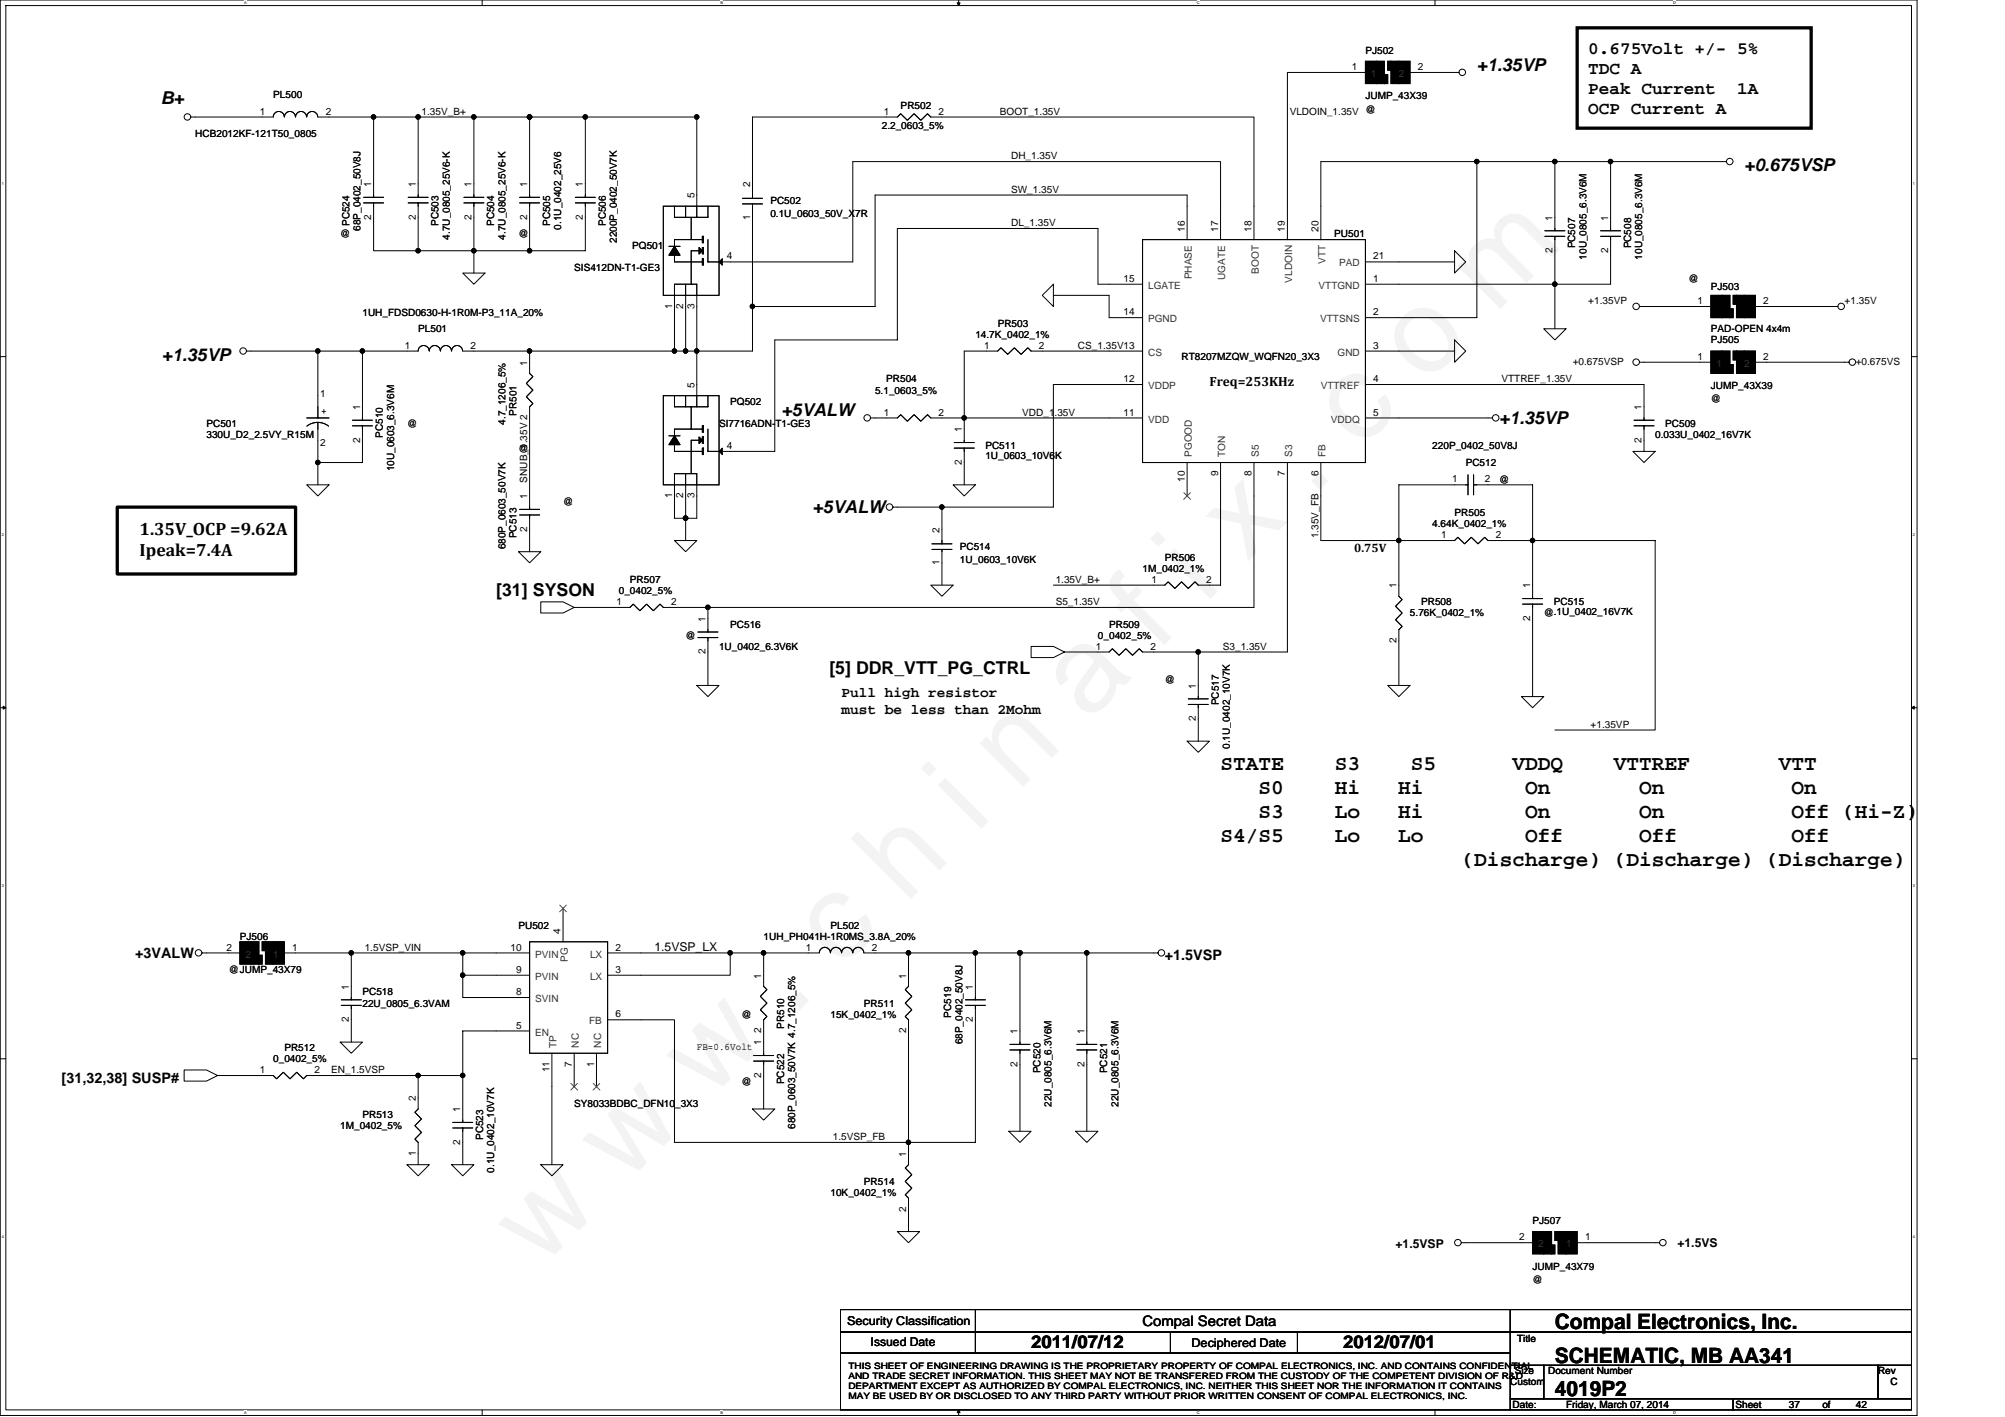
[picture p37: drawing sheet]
<svg xmlns="http://www.w3.org/2000/svg" width="297mm" height="210mm" viewBox="0 0 297 210" stroke-linecap="round" stroke-linejoin="round" font-family="sans-serif">
<defs><g id="words">
<text font-size="17.6" x="80.1" y="188" transform="rotate(-45 80.1 188)">w w w . c h i n a f i x . c o m</text>
<g font-size="3.1">
<text x="180.8" y="114.1">STATE</text>
<text x="186.5" y="117.6">S0</text>
<text x="197.7" y="114.1">S3</text>
<text x="197.7" y="117.6">Hi</text>
<text x="207.1" y="117.6">Hi</text>
<text x="209" y="114.1">S5</text>
<text x="224.1" y="114.1">VDDQ</text>
<text x="225.9" y="117.6">On</text>
<text x="239.1" y="114.1">VTTREF</text>
<text x="242.9" y="117.6">On</text>
<text x="263.5" y="114.1">VTT</text>
<text x="265.4" y="117.6">On</text>
<text x="180.8" y="124.7">S4/S5</text>
<text x="186.5" y="121.2">S3</text>
<text x="197.7" y="121.2">Lo</text>
<text x="197.7" y="124.7">Lo</text>
<text x="207.1" y="121.2">Hi</text>
<text x="207.1" y="124.7">Lo</text>
<text x="225.9" y="121.2">On</text>
<text x="225.9" y="124.7">Off</text>
<text x="242.9" y="121.2">On</text>
<text x="242.9" y="124.7">Off</text>
<text x="265.4" y="121.2">Off (Hi-Z)</text>
<text x="265.4" y="124.7">Off</text>
<text x="216.5" y="128.3">(Discharge) (Discharge) (Discharge)</text>
<text x="230.4" y="196.9">Compal Electronics, Inc.</text>
<text x="230.4" y="201.9">SCHEMATIC, MB AA341</text>
<text x="230.4" y="206.8">4019P2</text>
</g>
<g font-size="2.6">
<text x="218.8" y="10.5">+1.35VP</text>
<text x="235.3" y="8">0.675Volt +/- 5%</text>
<text x="235.3" y="10.9">TDC A</text>
<text x="23.8" y="15.4">B+</text>
<text x="235.3" y="13.9">Peak Current</text>
<text x="235.3" y="16.8">OCP Current A</text>
<text x="257.4" y="13.9">1A</text>
<text x="258.4" y="25.3">+0.675VSP</text>
<text x="24" y="53.4">+1.35VP</text>
<text x="115.8" y="61.7">+5VALW</text>
<text x="222.1" y="62.8">+1.35VP</text>
<text x="120.4" y="76">+5VALW</text>
<text x="20.7" y="79.3">1.35V_OCP =9.62A</text>
<text x="20.7" y="82.4">Ipeak=7.4A</text>
<text x="73.5" y="88.3">[31] SYSON</text>
<text x="122.9" y="99.8">[5] DDR_VTT_PG_CTRL</text>
<text x="152.8" y="199.7">2011/07/12</text>
<text x="199" y="199.7">2012/07/01</text>
</g>
<g font-size="2.1">
<text x="124.7" y="103.3">Pull high resistor</text>
<text x="124.7" y="105.7">must be less than 2Mohm</text>
<text x="20" y="141.8">+3VALW</text>
<text x="172.6" y="142.2">+1.5VSP</text>
<text x="9.1" y="160.5">[31,32,38] SUSP#</text>
<text x="169.3" y="196.4">Compal Secret Data</text>
</g>
<text font-size="2" x="179.2" y="57.2">Freq=253KHz</text>
<g font-size="1.8">
<text x="200.6" y="81.8">0.75V</text>
<text x="97" y="140.8">1.5VSP_LX</text>
<text x="206.8" y="184.9">+1.5VSP</text>
<text x="248.5" y="184.7">+1.5VS</text>
<text x="125.5" y="196.3">Security Classification</text>
<text x="129" y="199.4">Issued Date</text>
<text x="176.5" y="199.6">Deciphered Date</text>
</g>
<g font-size="1.5">
<text x="200.3" y="10.4">1</text>
<text x="202.3" y="7.9">PJ502</text>
<text x="210.1" y="10.4">2</text>
<text x="38.5" y="17">1</text>
<text x="40.5" y="14.5">PL500</text>
<text x="48.3" y="17">2</text>
<text x="62.5" y="17">1.35V_B+</text>
<text x="131" y="17">1</text>
<text x="133.4" y="16.2">PR502</text>
<text x="139.1" y="17">2</text>
<text x="148.1" y="17">BOOT_1.35V</text>
<text x="191.1" y="17">VLDOIN_1.35V @</text>
<text x="202.3" y="14.7">JUMP_43X39</text>
<text x="28.9" y="20.3">HCB2012KF-121T50_0805</text>
<text x="130.6" y="19.2">2.2_0603_5%</text>
<text x="149.8" y="23.6">DH_1.35V</text>
<text x="55" y="27.7" transform="rotate(-90 55 27.7)">1</text>
<text x="61.6" y="27.7" transform="rotate(-90 61.6 27.7)">1</text>
<text x="69.8" y="27.7" transform="rotate(-90 69.8 27.7)">1</text>
<text x="78.1" y="27.7" transform="rotate(-90 78.1 27.7)">1</text>
<text x="86.4" y="27.7" transform="rotate(-90 86.4 27.7)">1</text>
<text x="102.9" y="29.4" transform="rotate(-90 102.9 29.4)">5</text>
<text x="111.1" y="27.7" transform="rotate(-90 111.1 27.7)">2</text>
<text x="149.8" y="28.6">SW_1.35V</text>
<text x="50.4" y="35.2">@</text>
<text x="51.8" y="33.5" transform="rotate(-90 51.8 33.5)">PC524</text>
<text x="53.4" y="34.2" transform="rotate(-90 53.4 34.2)">68P_0402_50V8J</text>
<text x="55" y="32.5" transform="rotate(-90 55 32.5)">2</text>
<text x="61.6" y="32.5" transform="rotate(-90 61.6 32.5)">2</text>
<text x="65" y="33.5" transform="rotate(-90 65 33.5)">PC503</text>
<text x="66.6" y="35.5" transform="rotate(-90 66.6 35.5)">4.7U_0805_25V6-K</text>
<text x="69.8" y="32.5" transform="rotate(-90 69.8 32.5)">2</text>
<text x="73.2" y="33.5" transform="rotate(-90 73.2 33.5)">PC504</text>
<text x="74.9" y="35.5" transform="rotate(-90 74.9 35.5)">4.7U_0805_25V6-K</text>
<text x="76.8" y="35.2">@</text>
<text x="78.1" y="32.5" transform="rotate(-90 78.1 32.5)">2</text>
<text x="81.5" y="33.5" transform="rotate(-90 81.5 33.5)">PC505</text>
<text x="83.1" y="34" transform="rotate(-90 83.1 34)">0.1U_0402_25V6</text>
<text x="86.4" y="32.5" transform="rotate(-90 86.4 32.5)">2</text>
<text x="89.7" y="33.5" transform="rotate(-90 89.7 33.5)">PC506</text>
<text x="91.4" y="36" transform="rotate(-90 91.4 36)">2200P_0402_50V7K</text>
<text x="111.1" y="32.5" transform="rotate(-90 111.1 32.5)">1</text>
<text x="114.1" y="30.2">PC502</text>
<text x="114.1" y="32.2">0.1U_0603_50V_X7R</text>
<text x="149.8" y="33.5">DL_1.35V</text>
<text x="175.5" y="34.3" transform="rotate(-90 175.5 34.3)">16</text>
<text x="180.5" y="34.3" transform="rotate(-90 180.5 34.3)">17</text>
<text x="185.4" y="34.3" transform="rotate(-90 185.4 34.3)">18</text>
<text x="190.4" y="34.3" transform="rotate(-90 190.4 34.3)">19</text>
<text x="195.3" y="34.3" transform="rotate(-90 195.3 34.3)">20</text>
<text x="197.7" y="35.2">PU501</text>
<text x="230" y="32.7" transform="rotate(-90 230 32.7)">1</text>
<text x="238.2" y="32.7" transform="rotate(-90 238.2 32.7)">1</text>
<text x="85.1" y="40.1">SIS412DN-T1-GE3</text>
<text x="93.7" y="36.8">PQ501</text>
<text x="107.7" y="38.4">4</text>
<text x="166.5" y="41.7">15</text>
<text x="203.5" y="38.4">21</text>
<text x="203.5" y="41.7">1</text>
<text x="230" y="37.5" transform="rotate(-90 230 37.5)">2</text>
<text x="233.4" y="36.8" transform="rotate(-90 233.4 36.8)">PC507</text>
<text x="235" y="38.5" transform="rotate(-90 235 38.5)">10U_0805_6.3V6M</text>
<text x="238.2" y="37.5" transform="rotate(-90 238.2 37.5)">2</text>
<text x="241.6" y="36.8" transform="rotate(-90 241.6 36.8)">PC508</text>
<text x="243.3" y="38.5" transform="rotate(-90 243.3 38.5)">10U_0805_6.3V6M</text>
<text x="250.2" y="41.8">@</text>
<text x="53.7" y="46.7">1UH_FDSD0630-H-1R0M-P3_11A_20%</text>
<text x="99.6" y="45.7" transform="rotate(-90 99.6 45.7)">1</text>
<text x="101.2" y="45.7" transform="rotate(-90 101.2 45.7)">2</text>
<text x="102.9" y="45.7" transform="rotate(-90 102.9 45.7)">3</text>
<text x="166.5" y="46.7">14</text>
<text x="203.5" y="46.7">2</text>
<text x="235.3" y="45.1">+1.35VP</text>
<text x="251.5" y="45">1</text>
<text x="253.5" y="42.9">PJ503</text>
<text x="261.2" y="45">2</text>
<text x="273.3" y="45.1">+1.35V</text>
<text x="60" y="51.6">1</text>
<text x="62" y="49.2">PL501</text>
<text x="69.7" y="51.6">2</text>
<text x="144.5" y="50">14.7K_0402_1%</text>
<text x="145.8" y="51.6">1</text>
<text x="147.8" y="48.4">PR503</text>
<text x="153.9" y="51.6">2</text>
<text x="159.7" y="51.7">CS_1.35V13</text>
<text x="175" y="53.3">RT8207MZQW_WQFN20_3X3</text>
<text x="203.5" y="51.6">3</text>
<text x="233" y="54">+0.675VSP</text>
<text x="251.5" y="53.3">1</text>
<text x="253.5" y="49.2">PAD-OPEN 4x4m</text>
<text x="253.5" y="50.9">PJ505</text>
<text x="261.2" y="53.3">2</text>
<text x="274.9" y="54">+0.675VS</text>
<text x="47.5" y="58.8">1</text>
<text x="78.1" y="54.1" transform="rotate(-90 78.1 54.1)">1</text>
<text x="102.9" y="57.4" transform="rotate(-90 102.9 57.4)">5</text>
<text x="108.2" y="59.9">PQ502</text>
<text x="129.6" y="58.3">5.1_0603_5%</text>
<text x="131.3" y="56.6">PR504</text>
<text x="166.5" y="56.6">12</text>
<text x="203.5" y="56.6">4</text>
<text x="222.4" y="56.6">VTTREF_1.35V</text>
<text x="253.5" y="57.6">JUMP_43X39</text>
<text x="253.5" y="59.6">@</text>
<text x="30.6" y="63.2">PC501</text>
<text x="30.6" y="64.9">330U_D2_2.5VY_R15M</text>
<text x="47.6" y="61.3">+</text>
<text x="53.3" y="65.6" transform="rotate(-90 53.3 65.6)">2</text>
<text x="53.3" y="60.7" transform="rotate(-90 53.3 60.7)">1</text>
<text x="56.7" y="64.9" transform="rotate(-90 56.7 64.9)">PC510</text>
<text x="60.3" y="63.2">@</text>
<text x="74.9" y="62.9" transform="rotate(-90 74.9 62.9)">4.7_1206_5%</text>
<text x="76.5" y="61.6" transform="rotate(-90 76.5 61.6)">PR501</text>
<text x="106.5" y="63.2">SI7716ADN-T1-GE3</text>
<text x="131" y="61.6">1</text>
<text x="139.1" y="61.6">2</text>
<text x="142.5" y="64.1" transform="rotate(-90 142.5 64.1)">1</text>
<text x="151.4" y="61.6">VDD_1.35V</text>
<text x="166.5" y="61.6">11</text>
<text x="203.5" y="61.6">5</text>
<text x="243.2" y="65.6" transform="rotate(-90 243.2 65.6)">2</text>
<text x="243.2" y="60.7" transform="rotate(-90 243.2 60.7)">1</text>
<text x="245.2" y="64.9">0.033U_0402_16V7K</text>
<text x="246.7" y="63.2">PC509</text>
<text x="47.5" y="66.1">2</text>
<text x="58.4" y="69.8" transform="rotate(-90 58.4 69.8)">10U_0603_6.3V6M</text>
<text x="76.8" y="66.9">@</text>
<text x="78.1" y="71.5" transform="rotate(-90 78.1 71.5)">SNUB_1.35V 2</text>
<text x="107.7" y="66.5">4</text>
<text x="142.5" y="68.9" transform="rotate(-90 142.5 68.9)">2</text>
<text x="146" y="66.5">PC511</text>
<text x="146" y="68">1U_0603_10V6K</text>
<text x="175.5" y="71.3" transform="rotate(-90 175.5 71.3)">10</text>
<text x="180.5" y="70.5" transform="rotate(-90 180.5 70.5)">9</text>
<text x="185.4" y="70.5" transform="rotate(-90 185.4 70.5)">8</text>
<text x="190.4" y="70.5" transform="rotate(-90 190.4 70.5)">7</text>
<text x="195.3" y="70.5" transform="rotate(-90 195.3 70.5)">6</text>
<text x="212.2" y="66.5">220P_0402_50V8J</text>
<text x="215.2" y="71.5">1</text>
<text x="217.1" y="69">PC512</text>
<text x="220" y="71.5">2</text>
<text x="222.1" y="71.5">@</text>
<text x="78.1" y="74" transform="rotate(-90 78.1 74)">1</text>
<text x="83.4" y="74.8">@</text>
<text x="99.6" y="73.8" transform="rotate(-90 99.6 73.8)">1</text>
<text x="101.2" y="73.8" transform="rotate(-90 101.2 73.8)">2</text>
<text x="102.9" y="73.8" transform="rotate(-90 102.9 73.8)">3</text>
<text x="215.5" y="76.5">PR505</text>
<text x="74.9" y="81.4" transform="rotate(-90 74.9 81.4)">680P_0603_50V7K</text>
<text x="76.5" y="79.7" transform="rotate(-90 76.5 79.7)">PC513</text>
<text x="78.1" y="78.8" transform="rotate(-90 78.1 78.8)">2</text>
<text x="139.2" y="83.7" transform="rotate(-90 139.2 83.7)">1</text>
<text x="139.2" y="78.9" transform="rotate(-90 139.2 78.9)">2</text>
<text x="142.2" y="81.4">PC514</text>
<text x="142.2" y="83.4">1U_0603_10V6K</text>
<text x="172.6" y="83.1">PR506</text>
<text x="195.3" y="79.7" transform="rotate(-90 195.3 79.7)">1.35V_FB</text>
<text x="212.2" y="78.1">4.64K_0402_1%</text>
<text x="213.5" y="79.7">1</text>
<text x="221.6" y="79.7">2</text>
<text x="91.3" y="89.6">1</text>
<text x="91.7" y="88">0_0402_5%</text>
<text x="93.3" y="86.4">PR507</text>
<text x="99.4" y="89.6">2</text>
<text x="156.4" y="89.6">S5_1.35V</text>
<text x="156.4" y="86.3">1.35V_B+</text>
<text x="169.3" y="84.7">1M_0402_1%</text>
<text x="170.6" y="86.3">1</text>
<text x="178.7" y="86.3">2</text>
<text x="206.9" y="87.2" transform="rotate(-90 206.9 87.2)">1</text>
<text x="210.5" y="89.7">PR508</text>
<text x="226.7" y="87.2" transform="rotate(-90 226.7 87.2)">1</text>
<text x="230.2" y="89.7">PC515</text>
<text x="101.6" y="94.6">@</text>
<text x="104.5" y="92.1" transform="rotate(-90 104.5 92.1)">1</text>
<text x="108.2" y="93">PC516</text>
<text x="162.7" y="94.6">0_0402_5%</text>
<text x="164.3" y="93">PR509</text>
<text x="206.9" y="95.3" transform="rotate(-90 206.9 95.3)">2</text>
<text x="208.9" y="91.3">5.76K_0402_1%</text>
<text x="226.7" y="92" transform="rotate(-90 226.7 92)">2</text>
<text x="228.7" y="91.3">@.1U_0402_16V7K</text>
<text x="104.5" y="96.9" transform="rotate(-90 104.5 96.9)">2</text>
<text x="106.5" y="96.3">1U_0402_6.3V6K</text>
<text x="162.3" y="96.2">1</text>
<text x="170.4" y="96.2">2</text>
<text x="172.6" y="101.2">@</text>
<text x="181.2" y="96.2">S3_1.35V</text>
<text x="177.2" y="106.8" transform="rotate(-90 177.2 106.8)">2</text>
<text x="177.2" y="102" transform="rotate(-90 177.2 102)">1</text>
<text x="180.5" y="104.5" transform="rotate(-90 180.5 104.5)">PC517</text>
<text x="235.6" y="107.8">+1.35VP</text>
<text x="182.2" y="111" transform="rotate(-90 182.2 111)">0.1U_0402_10V7K</text>
<text x="76.8" y="137.5">PU502</text>
<text x="123" y="137.5">PL502</text>
<text x="33.5" y="140.8">2</text>
<text x="35.5" y="139.2">PJ506</text>
<text x="43.3" y="140.8">1</text>
<text x="54" y="140.8">1.5VSP_VIN</text>
<text x="75.6" y="140.8">10</text>
<text x="83.1" y="138.3" transform="rotate(-90 83.1 138.3)">4</text>
<text x="91.2" y="140.8">2</text>
<text x="113.1" y="139.2">1UH_PH041H-1R0MS_3.8A_20%</text>
<text x="119.4" y="140.8">1</text>
<text x="129.2" y="140.8">2</text>
<text x="33.9" y="144.1">@JUMP_43X79</text>
<text x="51.7" y="146.6" transform="rotate(-90 51.7 146.6)">1</text>
<text x="53.7" y="147.4">PC518</text>
<text x="53.7" y="149.1">22U_0805_6.3VAM</text>
<text x="76.5" y="147.4">8</text>
<text x="76.5" y="144.1">9</text>
<text x="91.2" y="144.1">3</text>
<text x="112.8" y="144.9" transform="rotate(-90 112.8 144.9)">1</text>
<text x="128" y="149.1">PR511</text>
<text x="134.2" y="144.9" transform="rotate(-90 134.2 144.9)">1</text>
<text x="144.1" y="146.6" transform="rotate(-90 144.1 146.6)">1</text>
<text x="42.1" y="155.7">PR512</text>
<text x="51.7" y="151.4" transform="rotate(-90 51.7 151.4)">2</text>
<text x="76.5" y="152.4">5</text>
<text x="91.2" y="150.7">6</text>
<text x="103.2" y="155.6">FB=0.6Volt</text>
<text x="109.8" y="150.7">@</text>
<text x="112.8" y="154.9" transform="rotate(-90 112.8 154.9)">1</text>
<text x="112.8" y="153.1" transform="rotate(-90 112.8 153.1)">2</text>
<text x="116.2" y="152.4" transform="rotate(-90 116.2 152.4)">PR510</text>
<text x="123" y="150.7">15K_0402_1%</text>
<text x="134.2" y="153.1" transform="rotate(-90 134.2 153.1)">2</text>
<text x="140.9" y="150.7" transform="rotate(-90 140.9 150.7)">PC519</text>
<text x="142.6" y="154.7" transform="rotate(-90 142.6 154.7)">68P_0402_50V8J</text>
<text x="144.1" y="151.4" transform="rotate(-90 144.1 151.4)">2</text>
<text x="150.7" y="153.2" transform="rotate(-90 150.7 153.2)">1</text>
<text x="160.7" y="153.2" transform="rotate(-90 160.7 153.2)">1</text>
<text x="38.5" y="159">1</text>
<text x="40.5" y="157.4">0_0402_5%</text>
<text x="46.6" y="159">2</text>
<text x="49.1" y="159">EN_1.5VSP</text>
<text x="81.4" y="158.8" transform="rotate(-90 81.4 158.8)">11</text>
<text x="84.7" y="158" transform="rotate(-90 84.7 158)">7</text>
<text x="88" y="158" transform="rotate(-90 88 158)">1</text>
<text x="109.8" y="160.7">@</text>
<text x="112.8" y="159.7" transform="rotate(-90 112.8 159.7)">2</text>
<text x="116.2" y="160.6" transform="rotate(-90 116.2 160.6)">PC522</text>
<text x="150.7" y="158" transform="rotate(-90 150.7 158)">2</text>
<text x="154.1" y="159" transform="rotate(-90 154.1 159)">PC520</text>
<text x="160.7" y="158" transform="rotate(-90 160.7 158)">2</text>
<text x="164" y="159" transform="rotate(-90 164 159)">PC521</text>
<text x="50.4" y="167.3">1M_0402_5%</text>
<text x="53.7" y="165.6">PR513</text>
<text x="61.6" y="163.1" transform="rotate(-90 61.6 163.1)">2</text>
<text x="68.2" y="164.8" transform="rotate(-90 68.2 164.8)">1</text>
<text x="85.1" y="164">SY8033BDBC_DFN10_3X3</text>
<text x="117.8" y="167.2" transform="rotate(-90 117.8 167.2)">680P_0603_50V7K 4.7_1206_5%</text>
<text x="155.8" y="163.9" transform="rotate(-90 155.8 163.9)">22U_0805_6.3V6M</text>
<text x="165.7" y="163.9" transform="rotate(-90 165.7 163.9)">22U_0805_6.3V6M</text>
<text x="61.6" y="171.2" transform="rotate(-90 61.6 171.2)">1</text>
<text x="68.2" y="169.6" transform="rotate(-90 68.2 169.6)">2</text>
<text x="71.6" y="168.9" transform="rotate(-90 71.6 168.9)">PC523</text>
<text x="73.2" y="173.7" transform="rotate(-90 73.2 173.7)">0.1U_0402_10V7K</text>
<text x="123.4" y="168.9">1.5VSP_FB</text>
<text x="134.2" y="171.4" transform="rotate(-90 134.2 171.4)">1</text>
<text x="123" y="177.2">10K_0402_1%</text>
<text x="128" y="175.5">PR514</text>
<text x="134.2" y="179.5" transform="rotate(-90 134.2 179.5)">2</text>
<text x="225.1" y="183.7">2</text>
<text x="227.1" y="181.3">PJ507</text>
<text x="234.8" y="183.7">1</text>
<text x="227.1" y="188.1">JUMP_43X79</text>
<text x="227.1" y="190">@</text>
<text x="224.4" y="203.6">Size</text>
<text x="224.7" y="198.8">Title</text>
<text x="229.4" y="203.6">Document Number</text>
<text x="278.2" y="203.6">Rev</text>
<text x="223.7" y="205.2">Custom</text>
<text x="224.1" y="208.5">Date:</text>
<text x="232" y="208.5">Friday, March 07, 2014</text>
<text x="257.1" y="208.5">Sheet</text>
<text x="265" y="208.5">37</text>
<text x="270" y="208.5">of</text>
<text x="274.9" y="208.5">42</text>
<text x="280.1" y="205.2">C</text>
</g>
<g font-size="1.5" fill="#333">
<text x="203.1" y="11.4">1</text>
<text x="207.2" y="11.4">2</text>
<text x="176.6" y="41.4" transform="rotate(-90 176.6 41.4)">PHASE</text>
<text x="181.5" y="41.5" transform="rotate(-90 181.5 41.5)">UGATE</text>
<text x="186.5" y="40.6" transform="rotate(-90 186.5 40.6)">BOOT</text>
<text x="191.4" y="41.9" transform="rotate(-90 191.4 41.9)">VLDOIN</text>
<text x="196.4" y="39.1" transform="rotate(-90 196.4 39.1)">VTT</text>
<text x="198.4" y="39.5">PAD</text>
<text x="170.1" y="47.7">PGND</text>
<text x="170.1" y="42.8">LGATE</text>
<text x="195.3" y="42.8">VTTGND</text>
<text x="195.6" y="47.7">VTTSNS</text>
<text x="170.1" y="52.7">CS</text>
<text x="198.2" y="52.7">GND</text>
<text x="170.1" y="57.6">VDDP</text>
<text x="195.7" y="57.6">VTTREF</text>
<text x="254.3" y="54.3">1</text>
<text x="258.4" y="54.3">2</text>
<text x="170.1" y="62.6">VDD</text>
<text x="197.2" y="62.6">VDDQ</text>
<text x="176.6" y="67.7" transform="rotate(-90 176.6 67.7)">PGOOD</text>
<text x="181.5" y="67.7" transform="rotate(-90 181.5 67.7)">TON</text>
<text x="186.5" y="67.7" transform="rotate(-90 186.5 67.7)">S5</text>
<text x="191.4" y="67.7" transform="rotate(-90 191.4 67.7)">S3</text>
<text x="196.4" y="67.7" transform="rotate(-90 196.4 67.7)">FB</text>
<text x="36.4" y="141.8">2</text>
<text x="40.5" y="141.8">1</text>
<text x="79.3" y="141.8">PVIN</text>
<text x="84.1" y="142.5" transform="rotate(-90 84.1 142.5)">PG</text>
<text x="87.4" y="141.8">LX</text>
<text x="79.3" y="148.4">SVIN</text>
<text x="79.3" y="145.1">PVIN</text>
<text x="87.4" y="145.1">LX</text>
<text x="79.3" y="153.4">EN</text>
<text x="82.5" y="155.2" transform="rotate(-90 82.5 155.2)">TP</text>
<text x="85.8" y="155.2" transform="rotate(-90 85.8 155.2)">NC</text>
<text x="87.3" y="151.7">FB</text>
<text x="89.1" y="155.2" transform="rotate(-90 89.1 155.2)">NC</text>
<text x="227.9" y="184.8">2</text>
<text x="232" y="184.8">1</text>
</g>
<g font-size="1.3">
<text x="125.7" y="202.8">THIS SHEET OF ENGINEERING DRAWING IS THE PROPRIETARY PROPERTY OF COMPAL ELECTRONICS, INC. AND CONTAINS CONFIDENTIAL</text>
<text x="125.7" y="204.3">AND TRADE SECRET INFORMATION. THIS SHEET MAY NOT BE TRANSFERED FROM THE CUSTODY OF THE COMPETENT DIVISION OF R&amp;D</text>
<text x="125.7" y="205.8">DEPARTMENT EXCEPT AS AUTHORIZED BY COMPAL ELECTRONICS, INC. NEITHER THIS SHEET NOR THE INFORMATION IT CONTAINS</text>
<text x="125.7" y="207.3">MAY BE USED BY OR DISCLOSED TO ANY THIRD PARTY WITHOUT PRIOR WRITTEN CONSENT OF COMPAL ELECTRONICS, INC.</text>
</g>
<g font-size=".6">
<text x="36.1" y=".6">A</text>
<text x="106.7" y=".6">B</text>
<text x="177.3" y=".6">C</text>
<text x="247.9" y=".6">D</text>
<text x=".3" y="27.3">1</text>
<text x="283.4" y="27.3">1</text>
<text x=".3" y="79.4">2</text>
<text x="283.4" y="79.4">2</text>
<text x=".3" y="131.4">3</text>
<text x="283.4" y="131.4">3</text>
<text x=".3" y="183.4">4</text>
<text x="283.4" y="183.4">4</text>
<text x="36.1" y="209.5">A</text>
<text x="106.7" y="209.5">B</text>
<text x="177.3" y="209.5">C</text>
<text x="247.9" y="209.5">D</text>
</g>
</g></defs>
<path d="M0 0h284v209.7h-284zM.9 .8h282.3v208.1h-282.3z" fill="none" stroke="#000" stroke-width=".15"/>
<g fill="#fff">
<path d="M36.1 .1h.4v.7h-.4z"/>
<path d="M36.1 209h.4v.6h-.4z"/>
</g>
<path d="M71.4 0v.8M71.4 208.9v.8" fill="none" stroke="#000" stroke-width=".15"/>
<g fill="#fff">
<path d="M106.7 .1h.4v.7h-.4z"/>
<path d="M106.7 209h.4v.6h-.4z"/>
</g>
<path d="M142 0v.8M142 208.9v.8" fill="none" stroke="#000" stroke-width=".15"/>
<path d="M141.8 .4h.4l-.2 .4zM142 208.9l.2 .4h-.4z" fill="#000" stroke="#000" stroke-width=".15"/>
<g fill="#fff">
<path d="M177.3 .1h.4v.7h-.4z"/>
<path d="M177.3 209h.4v.6h-.4z"/>
</g>
<path d="M212.6 0v.8M212.6 208.9v.8" fill="none" stroke="#000" stroke-width=".15"/>
<g fill="#fff">
<path d="M247.9 .1h.4v.7h-.4z"/>
<path d="M247.9 209h.4v.6h-.4z"/>
<path d="M.3 26.8h.2v.7h-.2z"/>
<path d="M283.4 26.8h.3v.7h-.3z"/>
<path d="M.3 78.8h.2v.7h-.2z"/>
<path d="M283.4 78.8h.3v.7h-.3z"/>
</g>
<path d="M0 52.8h.9M283.2 52.8h.8" fill="none" stroke="#000" stroke-width=".15"/>
<g fill="#fff">
<path d="M.3 130.8h.2v.7h-.2z"/>
<path d="M283.4 130.8h.3v.7h-.3z"/>
</g>
<path d="M0 104.8h.9M283.2 104.8h.8" fill="none" stroke="#000" stroke-width=".15"/>
<path d="M.5 104.6l.4 .2-.4 .3zM283.2 104.8l.4-.2v.5z" fill="#000" stroke="#000" stroke-width=".15"/>
<g fill="#fff">
<path d="M.3 182.8h.2v.7h-.2z"/>
<path d="M283.4 182.8h.3v.7h-.3z"/>
</g>
<g fill="none" stroke="#000" stroke-width=".15">
<path d="M28.3 17.3h12.2M40.5 17.3a.81 .81 0 0 1 .8-.8 .81 .81 0 0 1 .8 .8M42.1 17.3a.81 .81 0 0 1 .9-.8 .81 .81 0 0 1 .8 .8 .83 .83 0 0 1 .8-.8 .83 .83 0 0 1 .8 .8M45.4 17.3a.81 .81 0 0 1 .9-.8 .81 .81 0 0 1 .8 .8M47.1 17.3h56.1v11.6M55.3 17.3v11.9M62 17.3v11.9M70.2 17.3v9.9M78.5 17.3v9.9M86.7 17.3v9.9M202.3 10.7h-11.6v19.8M208.9 10.7h7.3"/>
<path d="M53.9 30.1h2.9M53.9 29.2h2.9M55.3 30.1v7h6.7M60.5 30.1h2.9M60.5 29.2h2.9M62 30.1v7M70.2 32.2v8.2M86.7 32.2v4.9h-24.7M111.5 27.2v-9.9h21.4l.5-.5 1 1 1-1 1 1 1-1 .5 .5h47.9v13.2M111.5 32.2v19.8h-11.6M169.3 35.5h33v33h-33zM175.9 30.5v-1.6h-46.3v16.5h-18.1"/>
<path d="M180.8 30.5v-6.6h-54.5v14.9h-18.1M207.2 38.8h8.3M215.5 37.1l1.6 1.7-1.6 1.6zM218.8 23.9v23.2h-11.6M230.4 23.9h-34.7v6.6M230.4 23.9h8.2v10.3M230.4 23.9v8.3M230.4 37.1v11.6M237.1 35h3M237.1 34.2h3M238.6 35v7.1h-31.4M255.8 23.9h-17.2"/>
<path d="M47.1 52v9.9M53.7 52v10.3M65.2 52a.83 .83 0 0 0-.8-.8 .83 .83 0 0 0-.8 .8 .81 .81 0 0 0-.8-.8 .81 .81 0 0 0-.8 .8h-25.5M65.3 52a.83 .83 0 0 1 .8-.8 .83 .83 0 0 1 .8 .8 .81 .81 0 0 1 .8-.8 .81 .81 0 0 1 .8 .8M68.6 40.4h3.3l-1.7 1.7zM70.2 52h8.3v1.7M103.2 45.4v11.6M146.2 52h-3.3v11.6M154.4 52h9.9M156.1 42.1v3.3l-1.7-1.6zM156.1 43.8h8.2v3.3M164.3 57h-8.2v18.1h-23.2"/>
<path d="M164.3 42.1h-1.6v-8.3h-29.8v16.6h-18.1v16.5h-6.6M207.2 52h8.3M207.2 57h36.4v5.3M215.5 50.4l1.6 1.6-1.6 1.7zM228.7 48.7h3.3l-1.6 1.7zM242.9 45.4h10.6M242.9 53.7h10.6M260.1 45.4h12.2M260.1 53.7h13.8M45.4 71.8h3.3l-1.6 1.7zM45.4 61.9h3.3M45.5 63.1a2.63 2.63 0 0 1 3.2 0"/>
<path d="M47.1 62.6v5.9M52.2 63.1h3M52.2 62.3h3M53.7 63.1v5.4h-6.6v3.3M99.9 73.5v3.3h3.3v-3.3M101.6 73.5v6.6M129.6 61.9h1.7M139.5 75.1v3.3M139.5 61.9h24.8M142.9 68.5v3.3M180.8 73.5v13.2h-1.6M185.8 73.5v16.5h-85.9"/>
<path d="M190.7 73.5v23.1h-13.2M195.7 73.5v6.6h11.5v6.6M207.2 61.9h13.9M215.5 71.8h-8.3v8.3M220.4 71.8h6.7v14.9M241.9 66.9h3.3l-1.6 1.6zM242.1 63.1h2.9M242.1 62.3h2.9M243.6 63.1v3.8M76.8 81.7h3.3l-1.6 1.7zM80.1 89.2h3.3l1.7 .8-1.7 .8h-3.3zM99.9 80.1h3.3l-1.6 1.6z"/>
<path d="M104.9 96.6v4.9M137.9 86.7h3.3l-1.7 1.6zM139.5 83.4v3.3M157.7 96.6h5M170.9 96.6h6.6v4.9M207.2 94.9v6.6M222.1 80.1h23.1v28h-14.8M227.1 91.6v11.6M103.2 101.5h3.3l-1.6 1.7zM175.9 109.8h3.3l-1.7 1.6zM177.5 106.5v3.3M205.6 101.5h3.3l-1.7 1.7z"/>
<path d="M225.4 103.2h3.3l-1.6 1.6zM0 156.8h.9M27.3 158.5h3.3l1.6 .8-1.6 .8h-3.3zM29.9 141.2h5.6M32.2 159.3h8.3l.5 .5 1-1 1 1 1-1 1 1 .4-.5h23.2M50.4 154.4h3.3l-1.7 1.6zM50.6 148.9h2.9M50.6 148.1h2.9M52 141.2v6.9M52 148.9v5.5M62 159.3v5l-.5 .5 .9 1-.9 1 .9 .9-.9 1 .5 .5v3.3M68.6 144.5v3.3h4.9"/>
<path d="M73.5 152.7h-4.9v11.6M73.5 141.2h-31.4M95 141.2h13.2v3.3h-13.2M95 151.1h4.9v18.1h34.7M113.1 152.7v1.7M113.1 159.3v5M119.7 141.2h-6.6v3.3M129.6 141.2h14.9v4.9M134.6 141.2v3.3M134.6 152.7v18.2M151.1 157.7v9.9M171.6 141.2h-10.6v11.5"/>
<path d="M283.2 156.8h.8M60.3 172.5h3.3l-1.6 1.7zM66.9 172.5h3.3l-1.6 1.7zM67.1 167.1h2.9M67.1 166.3h2.9M68.6 165.9v.4M68.6 167.1v.5M68.6 169.2v3.3M80.1 172.5h3.3l-1.6 1.7zM81.8 161v11.5M111.5 164.3h3.3l-1.7 1.6zM134.6 179.1v3.3"/>
<path d="M149.5 167.6h3.3l-1.7 1.6zM159.4 167.6h3.3l-1.7 1.6zM124.5 194h99.2v3.3h-99.2zM124.5 197.3h99.2v3.1h-99.2zM132.9 182.4h3.3l-1.6 1.7zM144.5 194v6.4M173.4 197.3v3.1M192.2 197.3v3.1M217.1 184.1h8.3M223.7 194h59.5v3.3h-59.5zM223.7 197.3h59.5v4.9h-59.5zM235.3 184.1h10.6"/>
<path d="M124.5 200.4h99.2v8.5h-99.2zM223.7 202.2h5v5h-5zM223.7 207.2h33.1v1.7h-33.1zM228.7 202.2h49.5v5h-49.5zM256.8 207.2h26.4v1.7h-26.4zM278.2 202.2h5v5h-5z"/>
<circle cx="27.8" cy="17.3" r=".48"/>
<circle cx="216.6" cy="10.7" r=".48"/>
<circle cx="256.3" cy="23.9" r=".48"/>
<circle cx="36" cy="52" r=".48"/>
<circle cx="242.4" cy="45.4" r=".48"/>
<circle cx="242.4" cy="53.6" r=".48"/>
<circle cx="272.8" cy="45.4" r=".48"/>
<circle cx="274.4" cy="53.6" r=".48"/>
<circle cx="221.6" cy="61.9" r=".48"/>
<circle cx="29.4" cy="141.1" r=".48"/>
<circle cx="172.1" cy="141.1" r=".48"/>
<circle cx="246.4" cy="184.1" r=".48"/>
</g>
<path d="M233.7 4.1h34.6v14.9h-34.6zM17.4 75.1h26.4v9.9h-26.4z" fill="none" stroke="#000" stroke-width=".49"/>
<g fill="#000" stroke="#000" stroke-width=".15">
<path d="M202.3 9.1h1.6v3.3h-1.6z" fill-rule="evenodd"/>
<path d="M202.3 9.1h1.6v3.3h-1.6z" fill-rule="evenodd"/>
<path d="M203.9 9.1h1.2v3.3h-1.2z" fill-rule="evenodd"/>
<path d="M203.9 9.1h1.2v3.3h-1.2z" fill-rule="evenodd"/>
<path d="M205.1 11.1h.5v1.3h-.5z" fill-rule="evenodd"/>
<path d="M205.1 11.1h.5v1.3h-.5z" fill-rule="evenodd"/>
<path d="M205.6 9.1h.5v1.3h-.5z" fill-rule="evenodd"/>
<path d="M205.6 9.1h.5v1.3h-.5z" fill-rule="evenodd"/>
<path d="M206.1 9.1h1.1v3.3h-1.1z" fill-rule="evenodd"/>
<path d="M206.1 9.1h1.1v3.3h-1.1z" fill-rule="evenodd"/>
<path d="M207.2 9.1h1.7v3.3h-1.7z" fill-rule="evenodd"/>
<path d="M207.2 9.1h1.7v3.3h-1.7z" fill-rule="evenodd"/>
<path d="M253.5 43.8h1.6v3.3h-1.6z" fill-rule="evenodd"/>
<path d="M253.5 43.8h1.6v3.3h-1.6z" fill-rule="evenodd"/>
<path d="M253.5 52h1.6v3.3h-1.6z" fill-rule="evenodd"/>
<path d="M253.5 52h1.6v3.3h-1.6z" fill-rule="evenodd"/>
<path d="M255.1 43.8h1.2v3.3h-1.2z" fill-rule="evenodd"/>
<path d="M255.1 43.8h1.2v3.3h-1.2z" fill-rule="evenodd"/>
<path d="M255.1 52h1.2v3.3h-1.2z" fill-rule="evenodd"/>
<path d="M255.1 52h1.2v3.3h-1.2z" fill-rule="evenodd"/>
<path d="M256.3 45.7h.5v1.4h-.5z" fill-rule="evenodd"/>
<path d="M256.3 45.7h.5v1.4h-.5z" fill-rule="evenodd"/>
<path d="M256.3 54h.5v1.3h-.5z" fill-rule="evenodd"/>
<path d="M256.3 54h.5v1.3h-.5z" fill-rule="evenodd"/>
<path d="M256.8 43.8h.5v1.3h-.5z" fill-rule="evenodd"/>
<path d="M256.8 43.8h.5v1.3h-.5z" fill-rule="evenodd"/>
<path d="M256.8 52h.5v1.3h-.5z" fill-rule="evenodd"/>
<path d="M256.8 52h.5v1.3h-.5z" fill-rule="evenodd"/>
<path d="M257.3 43.8h1.1v3.3h-1.1z" fill-rule="evenodd"/>
<path d="M257.3 43.8h1.1v3.3h-1.1z" fill-rule="evenodd"/>
<path d="M257.3 52h1.1v3.3h-1.1z" fill-rule="evenodd"/>
<path d="M257.3 52h1.1v3.3h-1.1z" fill-rule="evenodd"/>
<path d="M258.4 43.8h1.7v3.3h-1.7z" fill-rule="evenodd"/>
<path d="M258.4 43.8h1.7v3.3h-1.7z" fill-rule="evenodd"/>
<path d="M258.4 52h1.7v3.3h-1.7z" fill-rule="evenodd"/>
<path d="M258.4 52h1.7v3.3h-1.7z" fill-rule="evenodd"/>
<path d="M35.5 139.5h1.7v3.3h-1.7z" fill-rule="evenodd"/>
<path d="M35.5 139.5h1.7v3.3h-1.7z" fill-rule="evenodd"/>
<path d="M37.2 139.5h1.2v3.3h-1.2z" fill-rule="evenodd"/>
<path d="M37.2 139.5h1.2v3.3h-1.2z" fill-rule="evenodd"/>
<path d="M38.4 141.5h.4v1.3h-.4z" fill-rule="evenodd"/>
<path d="M38.4 141.5h.4v1.3h-.4z" fill-rule="evenodd"/>
<path d="M38.8 139.5h.5v1.3h-.5z" fill-rule="evenodd"/>
<path d="M38.8 139.5h.5v1.3h-.5z" fill-rule="evenodd"/>
<path d="M39.3 139.5h1.2v3.3h-1.2z" fill-rule="evenodd"/>
<path d="M39.3 139.5h1.2v3.3h-1.2z" fill-rule="evenodd"/>
<path d="M40.5 139.5h1.6v3.3h-1.6z" fill-rule="evenodd"/>
<path d="M40.5 139.5h1.6v3.3h-1.6z" fill-rule="evenodd"/>
<circle cx="55.3" cy="17.3" r=".33"/>
<circle cx="61.9" cy="17.3" r=".33"/>
<circle cx="70.2" cy="17.3" r=".33"/>
<circle cx="78.4" cy="17.3" r=".33"/>
<circle cx="86.7" cy="17.3" r=".33"/>
<circle cx="103.2" cy="17.3" r=".33"/>
<circle cx="61.9" cy="37.1" r=".33"/>
<circle cx="218.8" cy="23.9" r=".33"/>
<circle cx="230.3" cy="23.9" r=".33"/>
<circle cx="238.6" cy="23.9" r=".33"/>
<circle cx="47.1" cy="52" r=".33"/>
<circle cx="53.7" cy="52" r=".33"/>
<circle cx="47.1" cy="68.5" r=".33"/>
<circle cx="52" cy="141.1" r=".33"/>
<circle cx="61.9" cy="159.3" r=".33"/>
</g>
<use href="#words"/>
</svg>
